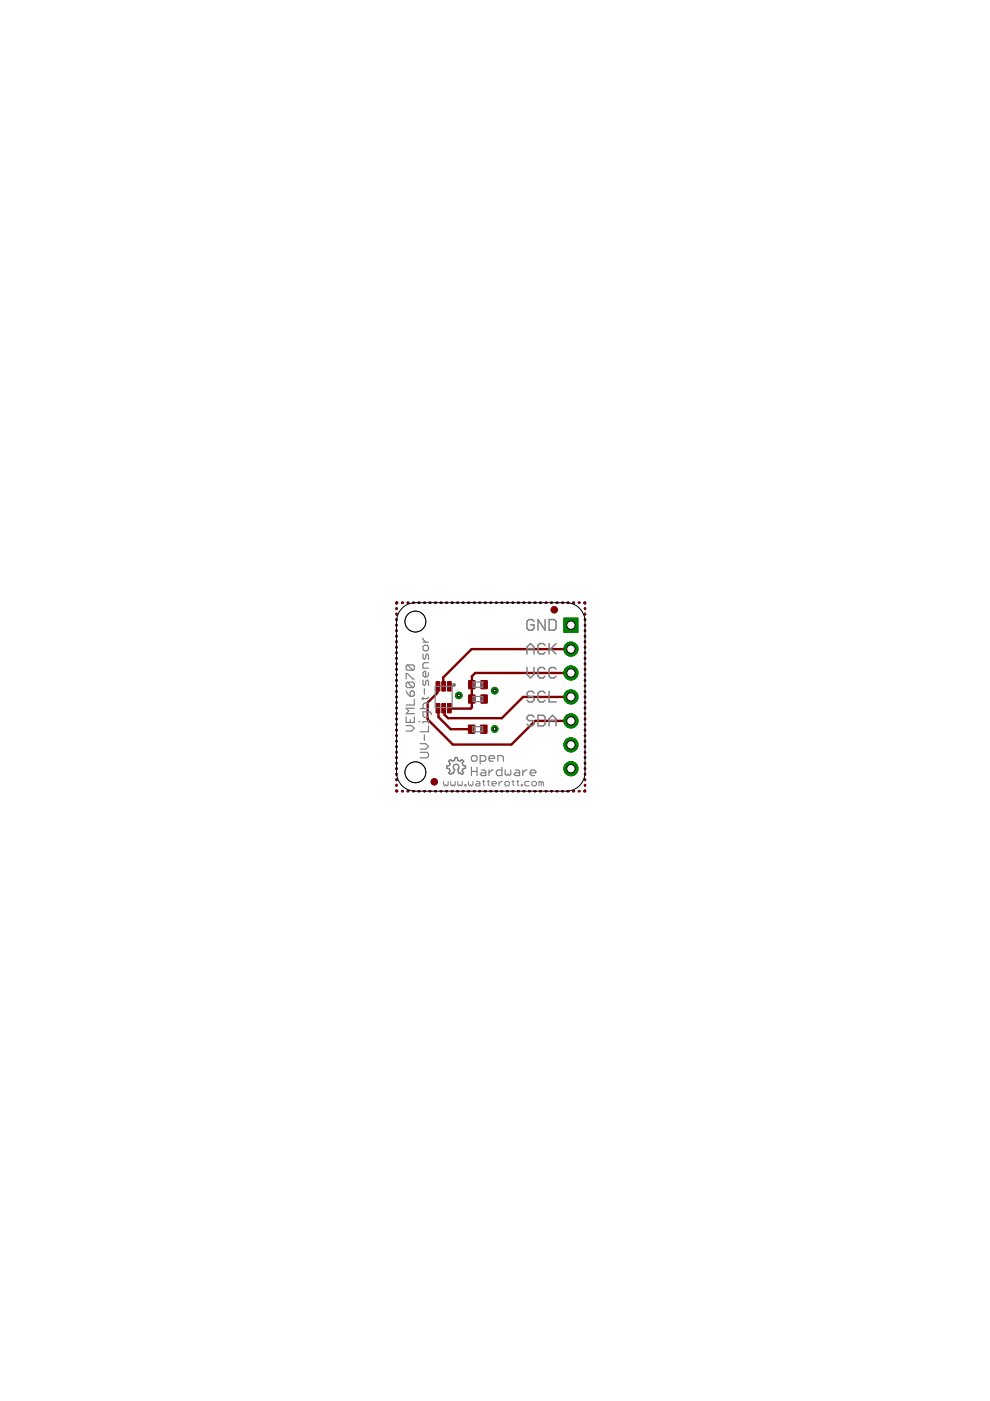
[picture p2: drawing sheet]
<svg xmlns="http://www.w3.org/2000/svg" width="210mm" height="297mm" viewBox="0 0 210 297" stroke-linecap="round" stroke-linejoin="round" font-family="sans-serif">
<g fill="none" stroke="#000080" stroke-width=".51">
<path d="M84.1 129v.1M84.1 130.1v.2M84.1 131.3v.2M84.1 132.5v.1M84.1 133.6v.2M84.1 134.8v.2M84.1 136v.1M84.1 137.2v.1M84.1 138.3v.2M84.1 139.5v.2M84.2 127.8h-.1v.2M85.2 127.8h.2"/>
<path d="M86.4 127.8h.2M87.6 127.8h.1M88.8 127.8h.1M89.9 127.8h.2M91.1 127.8h.1M92.3 127.8h.1M93.5 127.8h.1M94.6 127.8h.2M95.8 127.8h.1M97 127.8h.1M98.1 127.8h.2M99.3 127.8h.2"/>
<path d="M100.5 127.8h.1M101.6 127.8h.2M102.8 127.8h.2M104 127.8h.1M105.2 127.8h.1M106.3 127.8h.2M107.5 127.8h.2M108.7 127.8h.1M109.8 127.8h.2M111 127.8h.2M112.2 127.8h.1M113.3 127.8h.2"/>
<path d="M114.5 127.8h.2M115.7 127.8h.1M116.9 127.8h.1M118 127.8h.2M119.2 127.8h.2M120.4 127.8h.1M121.5 127.8h.2M122.7 127.8h.2M123.9 127.8h.1v.2M124 129v.1M124 130.1v.2M124 131.3v.2"/>
<path d="M124 132.5v.1M124 133.6v.2M124 134.8v.2M124 136v.1M124 137.2v.1M124 138.3v.2M124 139.5v.2M84.1 140.7v.1M84.1 141.8v.2M84.1 143v.2M84.1 144.2v.1M84.1 145.4v.1"/>
<path d="M84.1 146.5v.2M84.1 147.7v.1M84.1 148.9v.1M84.1 150v.2M84.1 151.2v.2M84.1 152.4v.1M84.1 153.5v.2M84.1 154.7v.2M84.1 155.9v.1M84.1 157.1v.1M84.1 158.2v.2M84.1 159.4v.2"/>
<path d="M124 140.7v.1M124 141.8v.2M124 143v.2M124 144.2v.1M124 145.4v.1M124 146.5v.2M124 147.7v.1M124 148.9v.1M124 150v.2M124 151.2v.2M124 152.4v.1M124 153.5v.2"/>
<path d="M124 154.7v.2M124 155.9v.1M124 157.1v.1M124 158.2v.2M124 159.4v.2M84.1 167.6l.1 .1M84.1 160.6v.1M84.1 161.7v.2M84.1 162.9v.2M84.1 164.1v.1M84.1 165.2v.2M84.1 166.4v.2"/>
<path d="M85.2 167.7h.2M86.4 167.7h.2M87.6 167.7h.1M88.8 167.7h.1M89.9 167.7h.2M91.1 167.7h.1M92.3 167.7h.1M93.5 167.7h.1M94.6 167.7h.2M95.8 167.7h.1M97 167.7h.1M98.1 167.7h.2"/>
<path d="M99.3 167.7h.2M100.5 167.7h.1M101.6 167.7h.2M102.8 167.7h.2M104 167.7h.1M105.2 167.7h.1M106.3 167.7h.2M107.5 167.7h.2M108.7 167.7h.1M109.8 167.7h.2M111 167.7h.2M112.2 167.7h.1"/>
<path d="M113.3 167.7h.2M114.5 167.7h.2M115.7 167.7h.1M116.9 167.7h.1M118 167.7h.2M119.2 167.7h.2M120.4 167.7h.1M121.5 167.7h.2M122.7 167.7h.2M124 160.6v.1M124 161.7v.2M124 162.9v.2"/>
<path d="M124 164.1v.1M124 165.2v.2M124 166.4v.2M124 167.6l-.1 .1"/>
</g>
<path d="M119.5 131h3.1v3h-3.1z" fill="#008000" stroke="#008000" stroke-width=".21"/>
<circle cx="121.1" cy="132.5" r=".89" fill="#fff" stroke="#000" stroke-width=".21"/>
<circle cx="121.1" cy="137.6" r="1.5" fill="#008000" stroke="#008000" stroke-width=".21"/>
<circle cx="121.1" cy="137.6" r=".89" fill="#fff" stroke="#000" stroke-width=".21"/>
<circle cx="121.1" cy="142.7" r="1.5" fill="#008000" stroke="#008000" stroke-width=".21"/>
<circle cx="121.1" cy="142.7" r=".89" fill="#fff" stroke="#000" stroke-width=".21"/>
<circle cx="121.1" cy="147.8" r="1.5" fill="#008000" stroke="#008000" stroke-width=".21"/>
<circle cx="121.1" cy="147.8" r=".89" fill="#fff" stroke="#000" stroke-width=".21"/>
<circle cx="121.1" cy="152.8" r="1.5" fill="#008000" stroke="#008000" stroke-width=".21"/>
<circle cx="121.1" cy="152.8" r=".89" fill="#fff" stroke="#000" stroke-width=".21"/>
<circle cx="121.1" cy="157.9" r="1.5" fill="#008000" stroke="#008000" stroke-width=".21"/>
<circle cx="121.1" cy="157.9" r=".89" fill="#fff" stroke="#000" stroke-width=".21"/>
<circle cx="121.1" cy="163" r="1.5" fill="#008000" stroke="#008000" stroke-width=".21"/>
<circle cx="121.1" cy="163" r=".89" fill="#fff" stroke="#000" stroke-width=".21"/>
<circle cx="97.3" cy="147.4" r=".7" fill="#008000" stroke="#008000" stroke-width=".21"/>
<circle cx="97.3" cy="147.4" r=".3" fill="#fff" stroke="#000" stroke-width=".21"/>
<circle cx="104.9" cy="146.4" r=".7" fill="#008000" stroke="#008000" stroke-width=".21"/>
<circle cx="104.9" cy="146.4" r=".3" fill="#fff" stroke="#000" stroke-width=".21"/>
<circle cx="104.9" cy="154.6" r=".7" fill="#008000" stroke="#008000" stroke-width=".21"/>
<circle cx="104.9" cy="154.6" r=".3" fill="#fff" stroke="#000" stroke-width=".21"/>
<g fill="#800000" stroke="#800000" stroke-width=".21">
<path d="M102 144.3h1.3v1.7h-1.3z" fill-rule="evenodd"/>
<path d="M99.4 144.3h1.3v1.7h-1.3z" fill-rule="evenodd"/>
<path d="M101.9 153.8h1.3v1.7h-1.3z" fill-rule="evenodd"/>
<path d="M99.3 153.8h1.3v1.7h-1.3z" fill-rule="evenodd"/>
<path d="M102 147.4h1.3v1.7h-1.3z" fill-rule="evenodd"/>
<path d="M99.4 147.4h1.3v1.7h-1.3z" fill-rule="evenodd"/>
<circle cx="117.5" cy="129.3" r=".7"/>
<circle cx="92.1" cy="165.8" r=".7"/>
</g>
<g fill="#800000" stroke="#800000" stroke-width=".21">
<path d="M94.9 144.5h.8v2h-.8z"/>
<path d="M93.7 144.5h.8v2h-.8z"/>
<path d="M92.5 144.5h.8v2h-.8z"/>
<path d="M92.5 149.2h.8v2h-.8z"/>
<path d="M93.7 149.2h.8v2h-.8z"/>
<path d="M94.9 149.2h.8v2h-.8z"/>
</g>
<g fill="none" stroke="#800000" stroke-width=".51">
<path d="M84.1 129v.1M84.1 130.1v.2M84.1 131.3v.2M84.1 132.5v.1M84.1 133.6v.2M84.1 134.8v.2M84.1 136v.1M84.1 137.2v.1M84.1 138.3v.2M84.1 139.5v.2M84.2 127.8h-.1v.2M85.2 127.8h.2"/>
<path d="M86.4 127.8h.2M87.6 127.8h.1M88.8 127.8h.1M89.9 127.8h.2M91.1 127.8h.1M92.3 127.8h.1M93.5 127.8h.1M94.6 127.8h.2M95.8 127.8h.1M97 127.8h.1M98.1 127.8h.2M99.3 127.8h.2"/>
<path d="M100.5 127.8h.1M101.6 127.8h.2M102.8 127.8h.2M104 127.8h.1M105.2 127.8h.1M106.3 127.8h.2M107.5 127.8h.2M108.7 127.8h.1M109.8 127.8h.2M111 127.8h.2M112.2 127.8h.1M113.3 127.8h.2"/>
<path d="M114.5 127.8h.2M115.7 127.8h.1M116.9 127.8h.1M118 127.8h.2M119.2 127.8h.2M120.4 127.8h.1M121.1 137.6h-21.1l-6 6 .1 1.9M121.5 127.8h.2M122.7 127.8h.2M123.9 127.8h.1v.2M124 129v.1M124 130.1v.2"/>
<path d="M124 131.3v.2M124 132.5v.1M124 133.6v.2M124 134.8v.2M124 136v.1M124 137.2v.1M124 138.3v.2M124 139.5v.2M84.1 140.7v.1M84.1 141.8v.2M84.1 143v.2M84.1 144.2v.1"/>
<path d="M84.1 145.4v.1M84.1 146.5v.2M84.1 147.7v.1M84.1 148.9v.1M84.1 150v.2M84.1 151.2v.2M84.1 152.4v.1M84.1 153.5v.2M84.1 154.7v.2M84.1 155.9v.1M84.1 157.1v.1M84.1 158.2v.2"/>
<path d="M84.1 159.4v.2M92.9 150.2l.1 1.8 2.5 2.6h4.5M92.9 145.5l-.2 .2v1.2l-2 2.1v3.5l5.3 5.4h12.4l5.1-5.1h7.6M121.1 147.8h-10.2l-4.5 4.5h-11.4l-.8-.8v-1.2l-.1-.1M121.1 142.7h-20.3l-.7 .7-.1 6.6-.2 .2h-4.5M124 140.7v.1M124 141.8v.2M124 143v.2M124 144.2v.1M124 145.4v.1M124 146.5v.2M124 147.7v.1"/>
<path d="M124 148.9v.1M124 150v.2M124 151.2v.2M124 152.4v.1M124 153.5v.2M124 154.7v.2M124 155.9v.1M124 157.1v.1M124 158.2v.2M124 159.4v.2M84.1 167.6l.1 .1M84.1 160.6v.1"/>
<path d="M84.1 161.7v.2M84.1 162.9v.2M84.1 164.1v.1M84.1 165.2v.2M84.1 166.4v.2M85.2 167.7h.2M86.4 167.7h.2M87.6 167.7h.1M88.8 167.7h.1M89.9 167.7h.2M91.1 167.7h.1M92.3 167.7h.1"/>
<path d="M93.5 167.7h.1M94.6 167.7h.2M95.8 167.7h.1M97 167.7h.1M98.1 167.7h.2M99.3 167.7h.2M100.5 167.7h.1M101.6 167.7h.2M102.8 167.7h.2M104 167.7h.1M105.2 167.7h.1M106.3 167.7h.2"/>
<path d="M107.5 167.7h.2M108.7 167.7h.1M109.8 167.7h.2M111 167.7h.2M112.2 167.7h.1M113.3 167.7h.2M114.5 167.7h.2M115.7 167.7h.1M116.9 167.7h.1M118 167.7h.2M119.2 167.7h.2M120.4 167.7h.1"/>
<path d="M121.5 167.7h.2M122.7 167.7h.2M124 160.6v.1M124 161.7v.2M124 162.9v.2M124 164.1v.1M124 165.2v.2M124 166.4v.2M124 167.6l-.1 .1"/>
</g>
<path d="M119.5 131h3.1v3h-3.1z" fill="#008000" stroke="#008000" stroke-width=".21"/>
<circle cx="121.1" cy="132.5" r=".89" fill="#fff" stroke="#000" stroke-width=".21"/>
<circle cx="121.1" cy="137.6" r="1.5" fill="#008000" stroke="#008000" stroke-width=".21"/>
<circle cx="121.1" cy="137.6" r=".89" fill="#fff" stroke="#000" stroke-width=".21"/>
<circle cx="121.1" cy="142.7" r="1.5" fill="#008000" stroke="#008000" stroke-width=".21"/>
<circle cx="121.1" cy="142.7" r=".89" fill="#fff" stroke="#000" stroke-width=".21"/>
<circle cx="121.1" cy="147.8" r="1.5" fill="#008000" stroke="#008000" stroke-width=".21"/>
<circle cx="121.1" cy="147.8" r=".89" fill="#fff" stroke="#000" stroke-width=".21"/>
<circle cx="121.1" cy="152.8" r="1.5" fill="#008000" stroke="#008000" stroke-width=".21"/>
<circle cx="121.1" cy="152.8" r=".89" fill="#fff" stroke="#000" stroke-width=".21"/>
<circle cx="121.1" cy="157.9" r="1.5" fill="#008000" stroke="#008000" stroke-width=".21"/>
<circle cx="121.1" cy="157.9" r=".89" fill="#fff" stroke="#000" stroke-width=".21"/>
<circle cx="121.1" cy="163" r="1.5" fill="#008000" stroke="#008000" stroke-width=".21"/>
<circle cx="121.1" cy="163" r=".89" fill="#fff" stroke="#000" stroke-width=".21"/>
<circle cx="97.3" cy="147.4" r=".7" fill="#008000" stroke="#008000" stroke-width=".21"/>
<circle cx="97.3" cy="147.4" r=".3" fill="#fff" stroke="#000" stroke-width=".21"/>
<circle cx="104.9" cy="146.4" r=".7" fill="#008000" stroke="#008000" stroke-width=".21"/>
<circle cx="104.9" cy="146.4" r=".3" fill="#fff" stroke="#000" stroke-width=".21"/>
<circle cx="104.9" cy="154.6" r=".7" fill="#008000" stroke="#008000" stroke-width=".21"/>
<circle cx="104.9" cy="154.6" r=".3" fill="#fff" stroke="#000" stroke-width=".21"/>
<g fill="none" stroke="#808080" stroke-width=".25">
<path d="M89.7 137.1l.3-.3h.6l.2 .3v.6l-.2 .3h-.6l-.3-.3zM89.7 138.7v.8l.3 .3 .3-.3v-.5l.3-.3 .2 .3v.8M89.7 135.3v.3l.6 .5M89.7 136.1h1.1M86.1 153.8h1.2l.5 .6-.5 .6h-1.2M86.1 144v-1.2h.3l1.1 1.2h.3M86.1 152v1.2h1.7v-1.2M86.1 146.5l.3 .6 .6 .5M86.4 144.6l-.3 .3v.6l.3 .3h1.1M86.4 144.6h1.1l.3 .3v.6l-.3 .3M86.4 141l-.3 .2v.6l.3 .3h1.1M86.4 141h1.1l.3 .2v.6l-.3 .3"/>
<path d="M86.4 144.6l1.1 1.2M86.4 141l1.1 1.1M87 146.8l.3-.3h.2l.3 .3v.5l-.3 .3h-.5zM87 152.6v.6M87.8 148.3v1.2h-1.7M87.8 150.2h-1.7l.6 .5-.6 .6h1.7M88.8 153h.3M89.1 159.5h1.5l.2 .3v.6l-.2 .3h-1.5M89.1 157.7h1.2l.5 .5-.5 .6h-1.2M89.1 150.2h1.7M89.7 144.2v.9l.3 .3 .3-.3v-.6l.3-.3 .2 .3v.9M89.7 147.8v.6"/>
<path d="M90 146v1.2M90 155.8v1.2M90.8 142.6v.6l-.2 .3h-.6l-.3-.3v-.6l.3-.3h.3v1.2M90.8 150.9v.9l-.2 .3h-.6l-.3-.3v-.9h1.4l.3 .3v.3M90.8 152.7v.6M90.8 154v1.2h-1.7M90.8 140.5h-.8l-.3 .3v.9h1.1M90.8 149.1h-.8l-.3 .3v.6l.3 .2M90.8 153h-1.1v.3M90.8 147.8l-.2 .3h-1.2M92.3 145.5h3.6v4.5h-3.6zM100.2 154.1h2.1v1.1h-2.1z"/>
<path d="M100.3 144.6h2.1v1.1h-2.1zM100.3 147.7h2.1v1.1h-2.1zM100.6 154.1v1.1M100.7 144.6v1.1M100.7 147.7v1.1M101.9 154.1v1.1M102 144.6v1.1M102 147.7v1.1M99.9 160.5l.3-.3h.6l.3 .3v.6l-.3 .3h-.6l-.3-.3zM99.9 162.7v1.7M99.9 163.6h1.2M101.1 162.7v1.7"/>
<path d="M101.8 161.4h.9l.3-.3v-.6l-.3-.3h-.9v1.8M102.1 163.3h.6l.3 .3v.8h-.9l-.3-.3 .3-.2h.9M103.7 160.8h1.2v-.3l-.3-.3h-.6l-.3 .3v.6l.3 .3h.6M103.7 163.3v1.1M104.6 163.3h-.3l-.6 .6M105.6 161.4v-1.2h.8l.3 .3v.9M106.4 162.7v1.7h-.9l-.3-.3v-.5l.3-.3h.9M107.1 163.3v.8l.3 .3 .3-.3 .3 .3 .3-.3v-.8M109.3 163.3h.6l.3 .3v.8h-.9l-.3-.3 .3-.2h.9M110.8 163.3v1.1M111.7 163.3h-.3l-.6 .6M112.4 163.9h1.2v-.3l-.3-.3h-.6l-.3 .3v.5l.3 .3h.6"/>
</g>
<g fill="none" stroke="#808080" stroke-width=".21">
<path d="M94.1 165.7v.7l.2 .2 .3-.2 .2 .2 .2-.2v-.7M95.6 165.7v.7l.2 .2 .3-.2 .2 .2 .2-.2v-.7M97.1 165.7v.7l.2 .2 .2-.2 .3 .2 .2-.2v-.7M98.6 166.4h.2v.2h-.2zM99.3 165.7v.7l.2 .2 .3-.2 .2 .2 .3-.2v-.7M101 165.7h.5l.2 .2v.7h-.7l-.2-.2 .2-.2h.7M102.3 165.7h.5M102.5 165.4v1l.3 .2M103.3 165.7h.5M103.5 165.4v1l.3 .2M104.3 166.2h.9l-.2-.5h-.5l-.2 .2v.5l.2 .2h.5M105.8 165.7v.9"/>
<path d="M106.5 165.7h-.2l-.5 .5M107.3 165.7h.5l.2 .2v.5l-.2 .2h-.5l-.3-.2v-.5zM108.5 165.7h.5M108.8 165.4v1l.2 .2M109.5 165.7h.5M109.8 165.4v1l.2 .2M110.5 166.4h.3v.2h-.3zM112.2 165.7h-.7l-.2 .2v.5l.2 .2h.7M113 165.7h.5l.2 .2v.5l-.2 .2h-.5l-.2-.2v-.5zM114.7 165.9l-.2-.2h-.2v.9M114.7 165.9v.7M114.7 165.9l.3-.2 .2 .2v.7"/>
</g>
<g fill="none" stroke="#808080" stroke-width=".32">
<path d="M111.7 138.7v-1.5l.8-.8 .7 .8v1.5M111.7 137.6h1.5M113.2 131.7l-.3-.3h-.8l-.4 .3v1.5l.4 .4h.8l.3-.4v-.7h-.7M115.6 131.4v2.2l-1.5-2.2v2.2M115.6 136.8l-.4-.4h-.8l-.3 .4v1.5l.3 .4h.8l.4-.4M116.4 131.4h1.1l.4 .3v1.5l-.4 .4h-1.1zM116.4 136.4v2.3M116.8 137.6l1.1 1.1M117.9 136.4l-1.5 1.5M111.7 141.5v1.5l.8 .7 .7-.7v-1.5M113.2 147l-.3-.4h-.8l-.4 .4v.3l.4 .4h.8l.3 .4v.3l-.3 .4h-.8l-.4-.4M113.2 152l-.3-.3h-.8l-.4 .3v.4l.4 .4h.8l.3 .3v.4l-.3 .4h-.8l-.4-.4"/>
<path d="M114.1 151.7h1.1l.4 .3v1.5l-.4 .4h-1.1zM115.6 141.9l-.4-.4h-.8l-.3 .4v1.5l.3 .3h.8l.4-.3M115.6 147l-.4-.4h-.8l-.3 .4v1.4l.3 .4h.8l.4-.4M116.4 146.6v2.2h1.5M116.4 153.9v-1.5l.8-.7 .7 .7v1.5M116.4 152.8h1.5M117.9 141.9l-.4-.4h-.7l-.4 .4v1.5l.4 .3h.7l.4-.3M95.1 161.4l.4-.3 .4 .3 .5-.2 .1-.6h.5l.1 .6 .4 .2 .4-.3 .4 .3-.3 .5 .2 .4 .5 .1v.5l-.5 .1-.2 .4 .3 .5-.4 .3-.4-.3-.2 .1-.3-.8a.61 .61 0 0 0 .2-1 .61 .61 0 0 0-.9 0 .61 .61 0 0 0 .1 1l-.3 .8-.2-.1-.4 .3-.4-.3 .3-.5-.2-.4-.5-.1v-.5l.6-.1 .1-.4z"/>
</g>
<path d="M96 145h.5v.4l-.3 .1-.3-.3h.4v.1l-.4-.1z" fill-rule="evenodd" fill="#808080" stroke="#808080" stroke-width=".21"/>
<g fill="none" stroke="#000" stroke-width=".21">
<path d="M85.4 128.8a4 4 0 0 1 2.7-1h32a4 4 0 0 1 3.9 4v31.9a4 4 0 0 1-3.9 4h-32a4 4 0 0 1-4-4v-32.5a4.1 4.1 0 0 1 1.3-2.4z"/>
<circle cx="88.1" cy="131.8" r="2.2"/>
</g>
<circle cx="88.1" cy="131.8" r="2.2" fill="#fff" stroke="#000" stroke-width=".21"/>
<circle cx="88.1" cy="163.7" r="2.2" fill="none" stroke="#000" stroke-width=".21"/>
<circle cx="88.1" cy="163.7" r="2.2" fill="#fff" stroke="#000" stroke-width=".21"/>
</svg>
